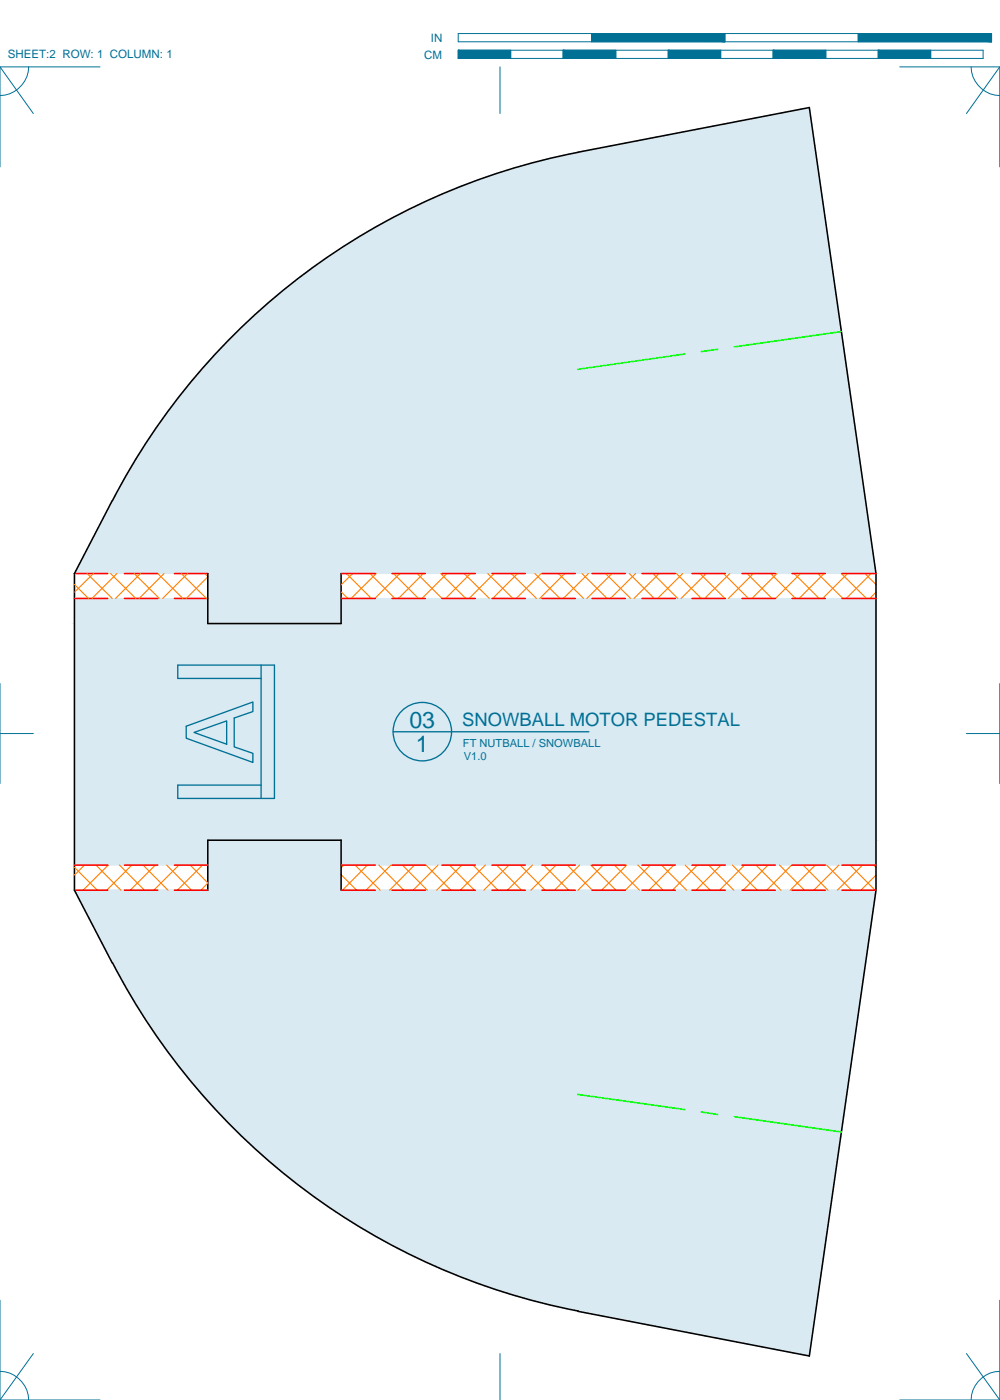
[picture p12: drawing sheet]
<svg xmlns="http://www.w3.org/2000/svg" width="190mm" height="267mm" viewBox="0 0 190 267" stroke-linecap="round" stroke-linejoin="round" font-family="sans-serif">
<defs><g id="words">
<g font-size="4.4" fill="#007095">
<text x="78" y="138.6">03</text>
<text x="79.2" y="143.3">1</text>
</g>
<text font-size="3.5" fill="#007095" x="88.1" y="138.3">SNOWBALL MOTOR PEDESTAL</text>
<g font-size="2.2" fill="#007095">
<text x="1.5" y="11.1">SHEET:2 ROW: 1 COLUMN: 1</text>
<text x="80.8" y="11.2">CM</text>
<text x="82.1" y="8">IN</text>
</g>
<g font-size="2.1" fill="#007095">
<text x="88.2" y="142.3">FT NUTBALL / SNOWBALL</text>
<text x="88.3" y="144.9">V1.0</text>
</g>
</g></defs>
<!-- layer: 41 SHADE FB -->
<g fill="#d9eaf3" stroke="#d9eaf3" stroke-width=".19">
<path d="M110.1 29l44.1-8.5 1.2 8.5z"/>
<path d="M105.6 248.9h49.9l-.1 .9z"/>
<path d="M105.6 30h49.9l-45.4-1zM110.1 29h45.3l.1 1z"/>
<path d="M101.2 31.1h54.5l-50.1-1.1zM105.6 30h49.9l.2 1.1z"/>
<path d="M96.8 32.3h59.1l-54.7-1.2zM101.2 31.1h54.5l.2 1.2z"/>
<path d="M92.4 33.8h63.7l-59.3-1.5zM96.8 32.3h59.1l.2 1.5z"/>
<path d="M88.1 35.3h68.2l-63.9-1.5zM92.4 33.8h63.7l.2 1.5z"/>
<path d="M83.9 37.1h72.6l-68.4-1.8zM88.1 35.3h68.2l.2 1.8z"/>
<path d="M79.7 39h77.1l-72.9-1.9zM83.9 37.1h72.6l.3 1.9z"/>
<path d="M75.6 41h81.5l-77.4-2zM79.7 39h77.1l.3 2z"/>
<path d="M71.5 43.2h85.9l-81.8-2.2zM75.6 41h81.5l.3 2.2z"/>
<path d="M67.6 45.6h90.2l-86.3-2.4zM71.5 43.2h85.9l.4 2.4z"/>
<path d="M63.8 48h94.3l-90.5-2.4zM67.6 45.6h90.2l.3 2.4z"/>
<path d="M60 50.6h98.5l-94.7-2.6zM63.8 48h94.3l.4 2.6z"/>
<path d="M56.3 53.4h102.6l-98.9-2.8zM60 50.6h98.5l.4 2.8z"/>
<path d="M52.7 56.3h106.6l-103-2.9zM56.3 53.4h102.6l.4 2.9z"/>
<path d="M49.3 59.3h110.4l-107-3zM52.7 56.3h106.6l.4 3z"/>
<path d="M45.9 62.4h114.3l-110.9-3.1zM49.3 59.3h110.4l.5 3.1z"/>
<path d="M45.9 62.4l-3.2 3.3h118zM45.9 62.4h114.3l.5 3.3z"/>
<path d="M42.7 65.7l-3.2 3.3h121.6zM42.7 65.7h118l.4 3.3z"/>
<path d="M39.5 69l-3 3.5h125.1zM39.5 69h121.6l.5 3.5z"/>
<path d="M36.5 72.5l-2.8 3.6h128.4zM36.5 72.5h125.1l.5 3.6z"/>
<path d="M33.7 76.1l-2.8 3.7h131.7zM33.7 76.1h128.4l.5 3.7z"/>
<path d="M30.9 79.8l-2.6 3.7h134.9zM30.9 79.8h131.7l.6 3.7z"/>
<path d="M28.3 83.5l-2.4 3.9h137.8zM28.3 83.5h134.9l.5 3.9z"/>
<path d="M25.9 87.4l-2.4 4h140.8zM25.9 87.4h137.8l.6 4z"/>
<path d="M23.5 91.4l-2.1 4h143.5zM23.5 91.4h140.8l.6 4z"/>
<path d="M21.4 95.4l-7.2 13.9h152.7zM21.4 95.4h143.5l2 13.9z"/>
<path d="M39.6 109.3v4.7h25.4zM39.6 109.3h25.4v4.7z"/>
<path d="M65 114v4.8h101.9zM65 114h101.9v4.8z"/>
<path d="M39.6 114v4.8h25.4zM39.6 114h25.4v4.8z"/>
<path d="M14.2 114v4.8h25.4zM14.2 114h25.4v4.8z"/>
<path d="M14.2 118.8v41.3h152.7zM14.2 118.8h152.7v41.3z"/>
<path d="M65 160.1v4.7h101.9zM65 160.1h101.9v4.7z"/>
<path d="M39.6 160.1v4.7h25.4zM39.6 160.1h25.4v4.7z"/>
<path d="M14.2 160.1v4.7h25.4zM14.2 160.1h25.4v4.7z"/>
<path d="M39.6 164.8v4.8h25.4zM39.6 164.8h25.4v4.8z"/>
<path d="M14.2 169.6h152.7zM14.2 169.6h152.7z"/>
<path d="M14.2 169.6l7.2 13.8h143.5zM14.2 169.6h152.7l-2 13.8z"/>
<path d="M21.4 183.4l2.1 4.1h140.8zM21.4 183.4h143.5l-.6 4.1z"/>
<path d="M23.5 187.5l2.4 3.9h137.8zM23.5 187.5h140.8l-.6 3.9z"/>
<path d="M25.9 191.4l2.4 3.9h134.9zM25.9 191.4h137.8l-.5 3.9z"/>
<path d="M28.3 195.3l2.6 3.8h131.7zM28.3 195.3h134.9l-.6 3.8z"/>
<path d="M30.9 199.1l2.8 3.6h128.4zM30.9 199.1h131.7l-.5 3.6z"/>
<path d="M33.7 202.7l2.8 3.6h125.1zM33.7 202.7h128.4l-.5 3.6z"/>
<path d="M36.5 206.3l3 3.5h121.6zM36.5 206.3h125.1l-.5 3.5z"/>
<path d="M39.5 209.8l3.2 3.3h118zM39.5 209.8h121.6l-.4 3.3z"/>
<path d="M42.7 213.1l3.2 3.3h114.3zM42.7 213.1h118l-.5 3.3z"/>
<path d="M45.9 216.4l3.4 3.1h110.4zM45.9 216.4h114.3l-.5 3.1z"/>
<path d="M49.3 219.5l3.4 3h106.6zM49.3 219.5h110.4l-.4 3z"/>
<path d="M52.7 222.5l3.6 2.9h102.6zM52.7 222.5h106.6l-.4 2.9z"/>
<path d="M56.3 225.4l3.7 2.8h98.5zM56.3 225.4h102.6l-.4 2.8z"/>
<path d="M60 228.2l3.8 2.6h94.3zM60 228.2h98.5l-.4 2.6z"/>
<path d="M63.8 230.8l3.8 2.5h90.2zM63.8 230.8h94.3l-.3 2.5z"/>
<path d="M67.6 233.3l3.9 2.3h85.9zM67.6 233.3h90.2l-.4 2.3z"/>
<path d="M71.5 235.6l4.1 2.2h81.5zM71.5 235.6h85.9l-.3 2.2z"/>
<path d="M75.6 237.8l4.1 2h77.1zM75.6 237.8h81.5l-.3 2z"/>
<path d="M79.7 239.8l4.2 1.9h72.6zM79.7 239.8h77.1l-.3 1.9z"/>
<path d="M83.9 241.7l4.2 1.8h68.2zM83.9 241.7h72.6l-.2 1.8z"/>
<path d="M88.1 243.5l4.3 1.6h63.7zM88.1 243.5h68.2l-.2 1.6z"/>
<path d="M92.4 245.1l4.4 1.4h59.1zM92.4 245.1h63.7l-.2 1.4z"/>
<path d="M96.8 246.5l4.4 1.2h54.5zM96.8 246.5h59.1l-.2 1.2z"/>
<path d="M101.2 247.7l4.4 1.2h49.9zM101.2 247.7h54.5l-.2 1.2z"/>
<path d="M105.6 248.9l4.5 .9h45.3zM110.1 249.8h45.3l-1.2 8.5z"/>
</g>
<!-- layer: 01 CUT -->
<path d="M110.1 29l44.1-8.5 12.7 88.8v60.3l-12.7 88.7-44.1-8.5M110.2 29a127 127 0 0 0-88.8 66.4M21.4 95.4l-7.2 13.9v60.3l7.2 13.8M39.6 109.3v9.5h25.4v-9.5M39.6 169.6v-9.5h25.4v9.5M21.4 183.4a127 127 0 0 0 88.8 66.4" fill="none" stroke="#000" stroke-width=".3"/>
<!-- layer: 02 SCORE -->
<g fill="none" stroke="#f00" stroke-width=".3">
<path d="M14.2 109.3h6.3M14.2 114h6.3M23.7 109.3h6.4M23.7 114h6.4M33.2 109.3h6.4M33.2 114h6.4M65 109.3h6.5M65 114h6.5M74.7 109.3h6.3M74.7 114h6.3M84.2 109.3h6.4M84.2 114h6.4"/>
<path d="M93.7 109.3h6.4M93.7 114h6.4M103.3 109.3h6.3M103.3 114h6.3M112.8 109.3h6.3M112.8 114h6.3M122.3 109.3h6.4M122.3 114h6.4M131.8 109.3h6.4M131.8 114h6.4M141.4 109.3h6.3M141.4 114h6.3"/>
<path d="M150.9 109.3h6.3M150.9 114h6.3M160.4 109.3h6.5M160.4 114h6.5M14.2 169.6h6.3M14.2 164.8h6.3M23.7 169.6h6.4M23.7 164.8h6.4M33.2 169.6h6.4M33.2 164.8h6.4M65 169.6h6.5M65 164.8h6.5"/>
<path d="M74.7 169.6h6.3M74.7 164.8h6.3M84.2 169.6h6.4M84.2 164.8h6.4M93.7 169.6h6.4M93.7 164.8h6.4M103.3 169.6h6.3M103.3 164.8h6.3M112.8 169.6h6.3M112.8 164.8h6.3M122.3 169.6h6.4M122.3 164.8h6.4"/>
<path d="M131.8 169.6h6.4M131.8 164.8h6.4M141.4 169.6h6.3M141.4 164.8h6.3M150.9 169.6h6.3M150.9 164.8h6.3M160.4 169.6h6.5M160.4 164.8h6.5"/>
</g>
<!-- layer: 06 CAVITY -->
<g fill="none" stroke="#ff7f00" stroke-width=".21">
<path d="M14.2 111.3l2.6 2.7M16.6 109.3l4.8 4.7M17.8 109.3l-3.6 3.5M21.1 109.3l4.8 4.7M22.3 109.3l-4.8 4.7M25.6 109.3l4.8 4.7M26.8 109.3l-4.8 4.7M30.1 109.3l4.7 4.7M31.2 109.3l-4.7 4.7M34.5 109.3l4.8 4.7M35.7 109.3l-4.7 4.7M39 109.3l.6 .5"/>
<path d="M39.6 109.9l-4.1 4.1M65 112.7l1.3 1.3M66 109.3l4.7 4.7M67.2 109.3l-2.2 2.1M70.5 109.3l4.7 4.7M71.7 109.3l-4.8 4.7M75 109.3l4.7 4.7M76.2 109.3l-4.8 4.7M79.5 109.3l4.7 4.7M80.6 109.3l-4.7 4.7M83.9 109.3l4.8 4.7M85.1 109.3l-4.7 4.7"/>
<path d="M88.4 109.3l4.8 4.7M89.6 109.3l-4.7 4.7M92.9 109.3l4.8 4.7M94.1 109.3l-4.7 4.7M97.4 109.3l4.8 4.7M98.6 109.3l-4.7 4.7M101.9 109.3l4.8 4.7M103.1 109.3l-4.8 4.7M106.4 109.3l4.8 4.7M107.6 109.3l-4.8 4.7M110.9 109.3l4.8 4.7M112.1 109.3l-4.8 4.7"/>
<path d="M115.4 109.3l4.7 4.7M116.6 109.3l-4.8 4.7M119.9 109.3l4.7 4.7M121.1 109.3l-4.8 4.7M124.4 109.3l4.7 4.7M125.6 109.3l-4.8 4.7M128.9 109.3l4.7 4.7M130 109.3l-4.7 4.7M133.3 109.3l4.8 4.7M134.5 109.3l-4.7 4.7M137.8 109.3l4.8 4.7M139 109.3l-4.8 4.7"/>
<path d="M142.3 109.3l4.8 4.7M143.5 109.3l-4.7 4.7M146.8 109.3l4.8 4.7M148 109.3l-4.7 4.7M151.3 109.3l4.7 4.7M152.5 109.3l-4.8 4.7M155.8 109.3l4.8 4.7M157 109.3l-4.8 4.7M160.3 109.3l4.8 4.7M161.5 109.3l-4.8 4.7M164.8 109.3l2.1 2M165.9 109.3l-4.7 4.7"/>
<path d="M166.9 112.8l-1.2 1.2M14.2 165.2l4.3 4.4M16.1 164.8l-1.9 1.9M18.3 164.8l4.7 4.8M20.6 164.8l-4.8 4.8M22.8 164.8l4.7 4.8M25.1 164.8l-4.8 4.8M27.3 164.8l4.7 4.8M29.6 164.8l-4.8 4.8M31.7 164.8l4.8 4.8M34.1 164.8l-4.8 4.8M36.2 164.8l3.4 3.4-1.3 1.4"/>
<path d="M38.6 164.8l-4.8 4.8M65 166.6l2.9 3M65.5 164.8l-.5 .5M67.6 164.8l4.8 4.8M70 164.8l-4.8 4.8M72.2 164.8l4.7 4.8M74.5 164.8l-4.8 4.8M76.7 164.8l4.7 4.8M79 164.8l-4.8 4.8M81.2 164.8l4.7 4.8M83.4 164.8l-4.7 4.8M85.6 164.8l4.8 4.8"/>
<path d="M88 164.8l-4.8 4.8M90.1 164.8l4.8 4.8M92.5 164.8l-4.8 4.8M94.6 164.8l4.8 4.8M96.9 164.8l-4.7 4.8M99.1 164.8l4.7 4.8M101.4 164.8l-4.8 4.8M103.6 164.8l4.7 4.8M105.9 164.8l-4.8 4.8M108.1 164.8l4.8 4.8M110.4 164.8l-4.8 4.8M112.6 164.8l4.7 4.8"/>
<path d="M114.9 164.8l-4.8 4.8M117.1 164.8l4.7 4.8M119.4 164.8l-4.8 4.8M121.5 164.8l4.8 4.8M123.9 164.8l-4.8 4.8M126 164.8l4.8 4.8M128.4 164.8l-4.8 4.8M130.5 164.8l4.8 4.8M132.8 164.8l-4.7 4.8M135 164.8l4.8 4.8M137.3 164.8l-4.7 4.8M139.5 164.8l4.8 4.8"/>
<path d="M141.8 164.8l-4.7 4.8M144 164.8l4.8 4.8M146.3 164.8l-4.7 4.8M148.5 164.8l4.7 4.8M150.8 164.8l-4.8 4.8M153 164.8l4.7 4.8M155.3 164.8l-4.8 4.8M157.5 164.8l4.7 4.8M159.8 164.8l-4.8 4.8M162 164.8l4.7 4.8M164.3 164.8l-4.8 4.8M166.5 164.8l.4 .4"/>
<path d="M166.9 166.7l-2.9 2.9"/>
</g>
<!-- layer: 05 REFERENCE -->
<path d="M130.5 67.4l-20.4 3M136.7 66.5l-3.1 .5M160.3 63.2l-20.4 2.9M110.1 208.5l20.4 2.9M133.6 211.8l3.1 .5M139.9 212.7l20.4 2.9" fill="none" stroke="#0f0" stroke-width=".3"/>
<!-- layer: 23 NOTES -->
<g fill="none" stroke="#007095" stroke-width=".25">
<path d="M35.5 138.3l12.7-4.6v1.9l-3.6 1.2v5.5l3.6 1.2v1.7l-12.7-4.6zM37 139.5l6.2-2.2v4.5zM49.7 129.2h-15.8v-2.5h18.4v25.4h-18.4v-2.5h15.8M49.7 126.7v25.4M74.9 139.4h37.3"/>
<circle cx="80.5" cy="139.4" r="5.6"/>
</g>
<!-- layer: 22 TILED -->
<g fill="none" stroke="#007095" stroke-width=".19">
<path d="M0 12.7l6.3 8.9M5.5 12.7a5.6 5.6 0 0 1-5.5 5.5M19 12.7h-19v19.1M87.3 6.4h101.6v1.6h-101.6zM87.3 9.6h100v1.5h-100zM95.2 12.7v8.9M97.3 9.6v1.5M107.3 9.6v1.5M112.7 6.4v1.6M117.3 9.6v1.5M127.3 9.6v1.5M137.3 9.6v1.5"/>
<path d="M138.1 6.4v1.6M147.3 9.6v1.5M157.3 9.6v1.5M163.5 6.4v1.6M167.3 9.6v1.5M171.4 12.7h19.1v19.1M177.3 9.6v1.5M185 12.7a5.6 5.6 0 0 0 5.5 5.5M190.5 12.7l-6.4 8.9M0 139.7h6.3M0 130.2v19.1M184.1 139.7h6.4"/>
<path d="M190.5 130.2v19.1M0 247.7v19h19M6.3 257.9l-6.3 8.8M95.2 257.9v8.8M184.1 257.9l6.4 8.8M190.5 247.7v19h-19.1M0 261.2a5.6 5.6 0 0 1 5.5 5.5M190.5 261.2a5.6 5.6 0 0 0-5.5 5.5"/>
</g>
<g fill="#007095" stroke="#007095" stroke-width=".19">
<path d="M163.5 6.4v1.6h25.4zM163.5 6.4h25.4v1.6z"/>
<path d="M112.7 6.4v1.6h25.4zM112.7 6.4h25.4v1.6z"/>
<path d="M167.3 9.6v1.5h10zM167.3 9.6h10v1.5z"/>
<path d="M147.3 9.6v1.5h10zM147.3 9.6h10v1.5z"/>
<path d="M127.3 9.6v1.5h10zM127.3 9.6h10v1.5z"/>
<path d="M107.3 9.6v1.5h10zM107.3 9.6h10v1.5z"/>
<path d="M87.3 9.6v1.5h10zM87.3 9.6h10v1.5z"/>
</g>
<use href="#words"/>
</svg>
